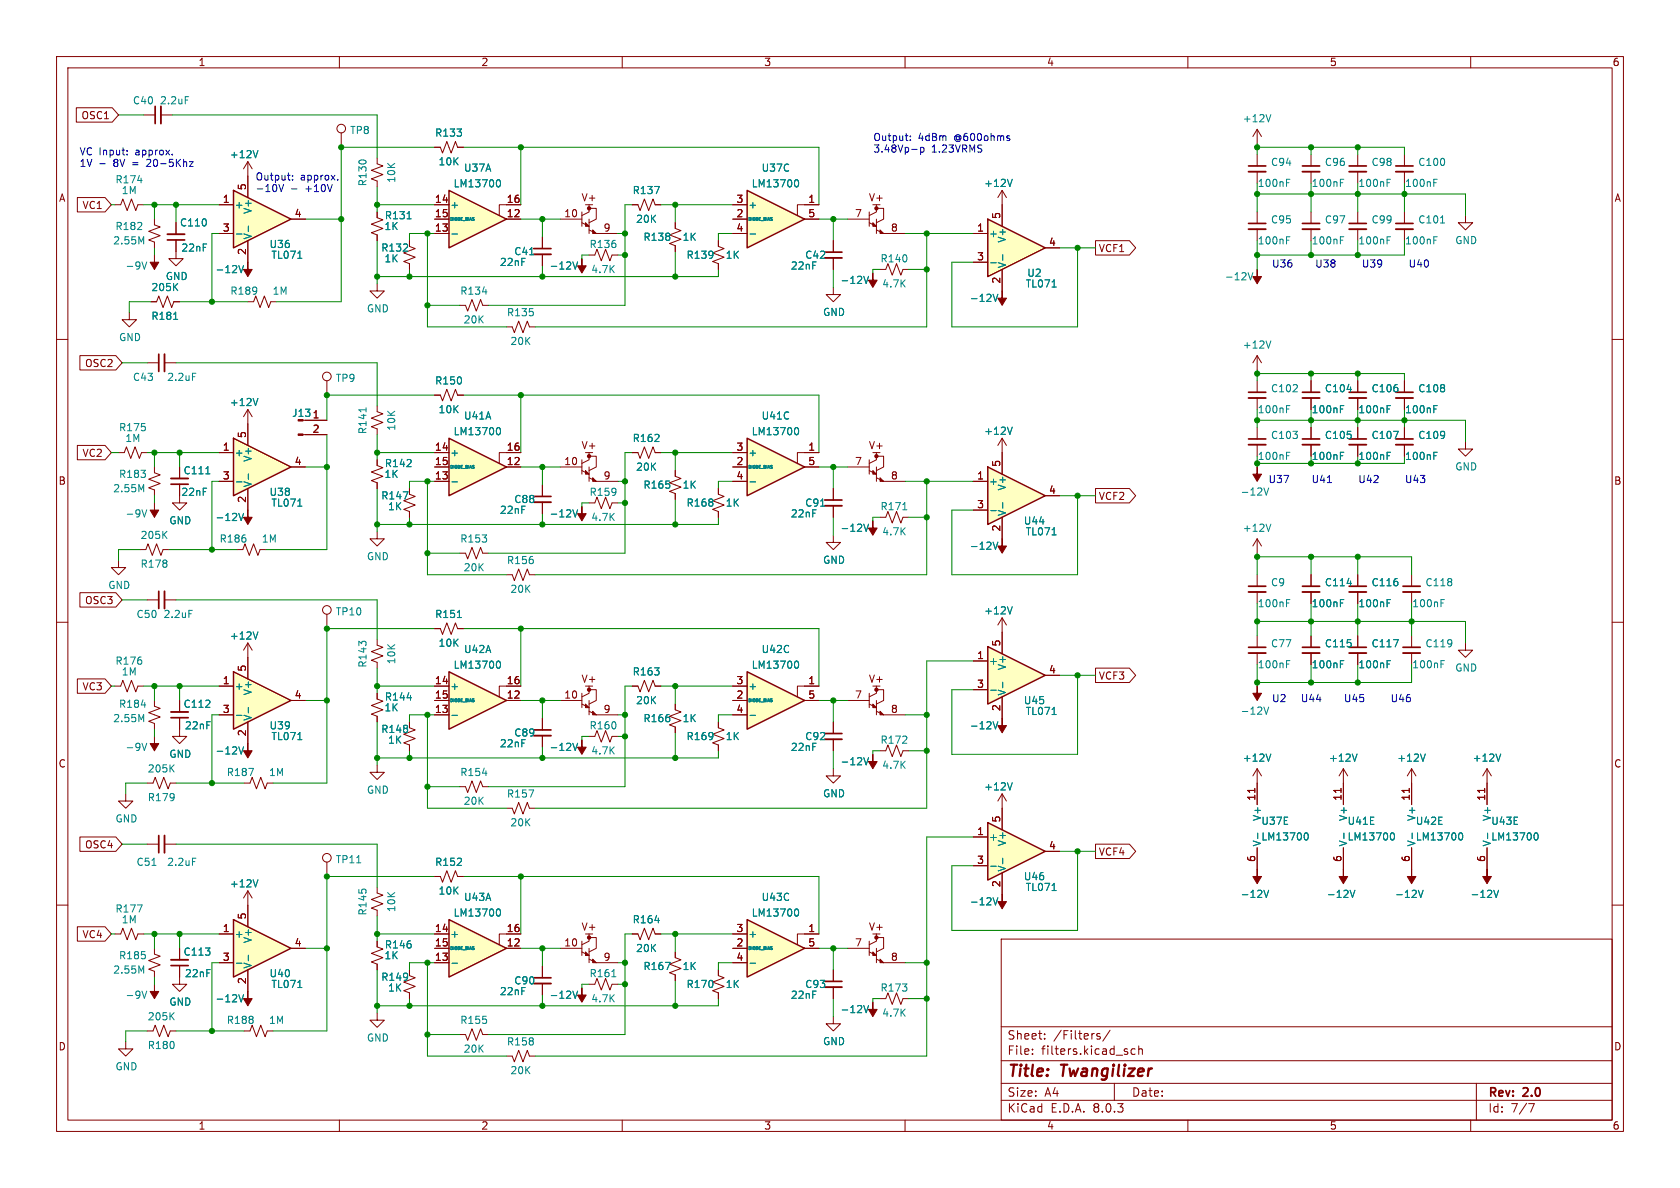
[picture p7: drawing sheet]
<svg xmlns="http://www.w3.org/2000/svg" width="297mm" height="210mm" viewBox="0 0 297 210" stroke-linecap="round" stroke-linejoin="round" font-family="sans-serif">
<defs><g id="words">
<g font-size="2.8" fill="#840000">
<text x="178" y="190.9">Title:</text>
<text x="187.7" y="190.9">Twangilizer</text>
</g>
<g font-size="2.1" fill="#840000">
<text x="178" y="184">Sheet:</text>
<text x="186.2" y="184">/Filters/</text>
<text x="178" y="186.7">File:</text>
<text x="184.1" y="186.7">filters.kicad_sch</text>
<text x="178" y="196.9">KiCad</text>
<text x="178" y="194.1">Size:</text>
<text x="184.7" y="194.1">A4</text>
<text x="185.7" y="196.9">E.D.A.</text>
<text x="193.3" y="196.9">8.0.3</text>
<text x="200" y="194.1">Date:</text>
<text x="263" y="194.3">Rev:</text>
<text x="263" y="196.9">Id:</text>
<text x="267.1" y="196.9">7/7</text>
<text x="269.4" y="194.3">2.0</text>
</g>
<g font-size="1.8" fill="#840000">
<text x="35" y="11.9">1</text>
<text x="85" y="11.9">2</text>
<text x="135" y="11.9">3</text>
<text x="185" y="11.9">4</text>
<text x="235" y="11.9">5</text>
<text x="285" y="11.9">6</text>
<text x="14.3" y="21.3">OSC1</text>
<text x="10.3" y="35.9">A</text>
<text x="39.3" y="35.9">1</text>
<text x="43.6" y="33.7" transform="rotate(-90 43.6 33.7)">5</text>
<text x="76.8" y="35.9">14</text>
<text x="89.5" y="35.9">16</text>
<text x="102.7" y="35.8">V+</text>
<text x="130.1" y="35.9">3</text>
<text x="142.8" y="35.9">1</text>
<text x="153.5" y="35.8">V+</text>
<text x="285.3" y="35.9">A</text>
<text x="14.5" y="37.1">VC1</text>
<text x="39.3" y="41">3</text>
<text x="52" y="38.5">4</text>
<text x="76.8" y="41">13</text>
<text x="76.8" y="38.5">15</text>
<text x="89.5" y="38.5">12</text>
<text x="99.7" y="38.5">10</text>
<text x="106.6" y="41">9</text>
<text x="130.1" y="38.5">2</text>
<text x="130.1" y="41">4</text>
<text x="142.8" y="38.5">5</text>
<text x="151.1" y="38.5">7</text>
<text x="157.4" y="41">8</text>
<text x="172.6" y="41">1</text>
<text x="176.9" y="38.8" transform="rotate(-90 176.9 38.8)">5</text>
<text x="43.6" y="45.2" transform="rotate(-90 43.6 45.2)">2</text>
<text x="172.6" y="46.1">3</text>
<text x="185.3" y="43.6">4</text>
<text x="194.2" y="44.8">VCF1</text>
<text x="176.9" y="50.2" transform="rotate(-90 176.9 50.2)">2</text>
<text x="14.9" y="65.1">OSC2</text>
<text x="43.6" y="77.5" transform="rotate(-90 43.6 77.5)">5</text>
<text x="55.2" y="74">1</text>
<text x="55.2" y="76.6">2</text>
<text x="14.5" y="81">VC2</text>
<text x="39.3" y="79.8">1</text>
<text x="52" y="82.3">4</text>
<text x="76.8" y="79.8">14</text>
<text x="76.8" y="82.3">15</text>
<text x="89.5" y="82.3">12</text>
<text x="89.5" y="79.8">16</text>
<text x="99.7" y="82.3">10</text>
<text x="102.7" y="79.6">V+</text>
<text x="130.1" y="82.3">2</text>
<text x="130.1" y="79.8">3</text>
<text x="142.8" y="79.8">1</text>
<text x="142.8" y="82.3">5</text>
<text x="151.1" y="82.3">7</text>
<text x="153.5" y="79.6">V+</text>
<text x="176.9" y="82.6" transform="rotate(-90 176.9 82.6)">5</text>
<text x="10.3" y="85.9">B</text>
<text x="39.3" y="84.8">3</text>
<text x="43.6" y="89" transform="rotate(-90 43.6 89)">2</text>
<text x="76.8" y="84.8">13</text>
<text x="106.6" y="84.8">9</text>
<text x="130.1" y="84.8">4</text>
<text x="157.4" y="84.8">8</text>
<text x="172.6" y="84.8">1</text>
<text x="172.6" y="89.9">3</text>
<text x="185.3" y="87.4">4</text>
<text x="194.2" y="88.6">VCF2</text>
<text x="285.3" y="85.9">B</text>
<text x="176.9" y="94.1" transform="rotate(-90 176.9 94.1)">2</text>
<text x="14.9" y="107">OSC3</text>
<text x="43.6" y="118.8" transform="rotate(-90 43.6 118.8)">5</text>
<text x="172.6" y="116.6">1</text>
<text x="176.9" y="114.4" transform="rotate(-90 176.9 114.4)">5</text>
<text x="185.3" y="119.1">4</text>
<text x="14.5" y="122.2">VC3</text>
<text x="39.3" y="121">1</text>
<text x="52" y="123.6">4</text>
<text x="76.8" y="121">14</text>
<text x="76.8" y="123.6">15</text>
<text x="89.5" y="123.6">12</text>
<text x="89.5" y="121">16</text>
<text x="99.7" y="123.6">10</text>
<text x="102.7" y="120.9">V+</text>
<text x="130.1" y="123.6">2</text>
<text x="130.1" y="121">3</text>
<text x="142.8" y="121">1</text>
<text x="142.8" y="123.6">5</text>
<text x="151.1" y="123.6">7</text>
<text x="153.5" y="120.9">V+</text>
<text x="172.6" y="121.7">3</text>
<text x="176.9" y="125.8" transform="rotate(-90 176.9 125.8)">2</text>
<text x="194.2" y="120.3">VCF3</text>
<text x="39.3" y="126.1">3</text>
<text x="43.6" y="130.2" transform="rotate(-90 43.6 130.2)">2</text>
<text x="76.8" y="126.1">13</text>
<text x="106.6" y="126.1">9</text>
<text x="130.1" y="126.1">4</text>
<text x="157.4" y="126.1">8</text>
<text x="10.3" y="135.9">C</text>
<text x="285.3" y="135.9">C</text>
<text x="222" y="141.6" transform="rotate(-90 222 141.6)">11</text>
<text x="237.2" y="141.6" transform="rotate(-90 237.2 141.6)">11</text>
<text x="249.3" y="141.6" transform="rotate(-90 249.3 141.6)">11</text>
<text x="262.6" y="141.6" transform="rotate(-90 262.6 141.6)">11</text>
<text x="172.6" y="147.7">1</text>
<text x="176.9" y="145.5" transform="rotate(-90 176.9 145.5)">5</text>
<text x="14.9" y="150.2">OSC4</text>
<text x="172.6" y="152.8">3</text>
<text x="185.3" y="150.2">4</text>
<text x="194.2" y="151.4">VCF4</text>
<text x="222" y="152.5" transform="rotate(-90 222 152.5)">6</text>
<text x="237.2" y="152.5" transform="rotate(-90 237.2 152.5)">6</text>
<text x="249.3" y="152.5" transform="rotate(-90 249.3 152.5)">6</text>
<text x="262.6" y="152.5" transform="rotate(-90 262.6 152.5)">6</text>
<text x="176.9" y="156.9" transform="rotate(-90 176.9 156.9)">2</text>
<text x="14.5" y="166.1">VC4</text>
<text x="39.3" y="164.8">1</text>
<text x="43.6" y="162.6" transform="rotate(-90 43.6 162.6)">5</text>
<text x="52" y="167.4">4</text>
<text x="76.8" y="164.8">14</text>
<text x="76.8" y="167.4">15</text>
<text x="89.5" y="167.4">12</text>
<text x="89.5" y="164.8">16</text>
<text x="99.7" y="167.4">10</text>
<text x="102.7" y="164.7">V+</text>
<text x="130.1" y="167.4">2</text>
<text x="130.1" y="164.8">3</text>
<text x="142.8" y="164.8">1</text>
<text x="142.8" y="167.4">5</text>
<text x="151.1" y="167.4">7</text>
<text x="153.5" y="164.7">V+</text>
<text x="39.3" y="169.9">3</text>
<text x="76.8" y="169.9">13</text>
<text x="106.6" y="169.9">9</text>
<text x="130.1" y="169.9">4</text>
<text x="157.4" y="169.9">8</text>
<text x="43.6" y="174.1" transform="rotate(-90 43.6 174.1)">2</text>
<text x="10.3" y="185.9">D</text>
<text x="285.3" y="185.9">D</text>
<text x="35" y="199.9">1</text>
<text x="85" y="199.9">2</text>
<text x="135" y="199.9">3</text>
<text x="185" y="199.9">4</text>
<text x="235" y="199.9">5</text>
<text x="285" y="199.9">6</text>
</g>
<g font-size="1.8" fill="#008484">
<text x="23.4" y="18.6">C40</text>
<text x="28.2" y="18.6">2.2uF</text>
<text x="61.8" y="23.9">TP8</text>
<text x="219.6" y="21.8">+12V</text>
<text x="40.5" y="28.2">+12V</text>
<text x="76.8" y="24.4">R133</text>
<text x="77.4" y="29.4">10K</text>
<text x="224.6" y="29.5">C94</text>
<text x="234.1" y="29.5">C96</text>
<text x="242.4" y="29.5">C98</text>
<text x="250.6" y="29.5">C100</text>
<text x="20.3" y="32.6">R174</text>
<text x="21.4" y="34.5">1M</text>
<text x="65" y="33" transform="rotate(-90 65 33)">R130</text>
<text x="70.1" y="32.4" transform="rotate(-90 70.1 32.4)">10K</text>
<text x="80.1" y="33.3">LM13700</text>
<text x="81.9" y="30.6">U37A</text>
<text x="111.7" y="34.5">R137</text>
<text x="132.8" y="33.3">LM13700</text>
<text x="134.5" y="30.6">U37C</text>
<text x="173.9" y="33.2">+12V</text>
<text x="222.3" y="33.2">100nF</text>
<text x="231.8" y="33.2">100nF</text>
<text x="240" y="33.2">100nF</text>
<text x="248.3" y="33.2">100nF</text>
<text x="20.3" y="40.9">R182</text>
<text x="31.7" y="40.2">C110</text>
<text x="41.4" y="37.1">+</text>
<text x="44.7" y="37.9" transform="rotate(-90 44.7 37.9)">V+</text>
<text x="67.9" y="40.9">1K</text>
<text x="67.9" y="39">R131</text>
<text x="79.5" y="37.1">+</text>
<text x="112.4" y="39.6">20K</text>
<text x="132.2" y="37.1">+</text>
<text x="224.6" y="39.7">C95</text>
<text x="234.1" y="39.7">C97</text>
<text x="242.4" y="39.7">C99</text>
<text x="250.6" y="39.7">C101</text>
<text x="19.9" y="43.4">2.55M</text>
<text x="22.1" y="47.9">-9V</text>
<text x="32" y="44.7">22nF</text>
<text x="44.7" y="42.4" transform="rotate(-90 44.7 42.4)">V-</text>
<text x="47.6" y="44">U36</text>
<text x="47.9" y="45.9">TL071</text>
<text x="67.3" y="44.7">R132</text>
<text x="67.9" y="46.6">1K</text>
<text x="88.3" y="47.2">22nF</text>
<text x="90.8" y="45.3">C41</text>
<text x="97.1" y="47.9">-12V</text>
<text x="104.1" y="44">R136</text>
<text x="113.7" y="42.8">R138</text>
<text x="120.6" y="42.8">1K</text>
<text x="121.3" y="45.9">R139</text>
<text x="128.2" y="45.9">1K</text>
<text x="139.7" y="47.9">22nF</text>
<text x="142.2" y="45.9">C42</text>
<text x="155.6" y="46.6">R140</text>
<text x="174.8" y="42.1">+</text>
<text x="178" y="47.5" transform="rotate(-90 178 47.5)">V-</text>
<text x="178" y="43" transform="rotate(-90 178 43)">V+</text>
<text x="222.3" y="43.4">100nF</text>
<text x="231.8" y="43.4">100nF</text>
<text x="240" y="43.4">100nF</text>
<text x="248.3" y="43.4">100nF</text>
<text x="257.2" y="43.4">GND</text>
<text x="26.7" y="51.7">205K</text>
<text x="29.2" y="49.7">GND</text>
<text x="38" y="48.5">-12V</text>
<text x="40.6" y="52.3">R189</text>
<text x="48.1" y="52.3">1M</text>
<text x="81.3" y="52.3">R134</text>
<text x="104.4" y="48.5">4.7K</text>
<text x="148.5" y="50.4">-12V</text>
<text x="155.9" y="51">4.7K</text>
<text x="171.3" y="53.6">-12V</text>
<text x="181.2" y="51">TL071</text>
<text x="181.5" y="49.1">U2</text>
<text x="216.4" y="49.8">-12V</text>
<text x="26.7" y="56.7">R181</text>
<text x="64.8" y="55.4">GND</text>
<text x="81.9" y="57.4">20K</text>
<text x="89.5" y="56.1">R135</text>
<text x="145.4" y="56.1">GND</text>
<text x="21" y="60.5">GND</text>
<text x="90.1" y="61.2">20K</text>
<text x="219.6" y="61.8">+12V</text>
<text x="23.4" y="67.5">C43</text>
<text x="29.5" y="67.5">2.2uF</text>
<text x="40.5" y="72">+12V</text>
<text x="59.3" y="67.7">TP9</text>
<text x="76.8" y="68.2">R150</text>
<text x="224.6" y="69.5">C102</text>
<text x="234.1" y="69.5">C104</text>
<text x="242.4" y="69.5">C106</text>
<text x="250.6" y="69.5">C108</text>
<text x="20.9" y="76.4">R175</text>
<text x="51.5" y="73.9">J13</text>
<text x="65" y="76.8" transform="rotate(-90 65 76.8)">R141</text>
<text x="70.1" y="76.2" transform="rotate(-90 70.1 76.2)">10K</text>
<text x="77.4" y="73.3">10K</text>
<text x="80.1" y="77.1">LM13700</text>
<text x="81.9" y="74.4">U41A</text>
<text x="132.8" y="77.1">LM13700</text>
<text x="134.5" y="74.4">U41C</text>
<text x="173.9" y="77.1">+12V</text>
<text x="222.3" y="73.3">100nF</text>
<text x="224.6" y="77.8">C103</text>
<text x="231.8" y="73.3">100nF</text>
<text x="234.1" y="77.8">C105</text>
<text x="240" y="73.3">100nF</text>
<text x="242.4" y="77.8">C107</text>
<text x="248.3" y="73.3">100nF</text>
<text x="250.6" y="77.8">C109</text>
<text x="22.1" y="78.3">1M</text>
<text x="41.4" y="80.9">+</text>
<text x="44.7" y="81.7" transform="rotate(-90 44.7 81.7)">V+</text>
<text x="67.9" y="82.8">R142</text>
<text x="79.5" y="80.9">+</text>
<text x="111.7" y="78.3">R162</text>
<text x="112.4" y="83.4">20K</text>
<text x="132.2" y="80.9">+</text>
<text x="231.8" y="81.5">100nF</text>
<text x="240" y="81.5">100nF</text>
<text x="248.3" y="81.5">100nF</text>
<text x="257.2" y="83.4">GND</text>
<text x="19.9" y="87.2">2.55M</text>
<text x="20.9" y="84.7">R183</text>
<text x="32" y="87.9">22nF</text>
<text x="32.4" y="84">C111</text>
<text x="44.7" y="86.2" transform="rotate(-90 44.7 86.2)">V-</text>
<text x="47.6" y="87.9">U38</text>
<text x="47.9" y="89.8">TL071</text>
<text x="67.3" y="88.5">R147</text>
<text x="67.9" y="84.7">1K</text>
<text x="90.8" y="89.1">C88</text>
<text x="104.1" y="87.9">R159</text>
<text x="113.7" y="86.6">R165</text>
<text x="120.6" y="86.6">1K</text>
<text x="121.3" y="89.8">R168</text>
<text x="128.2" y="89.8">1K</text>
<text x="142.2" y="89.8">C91</text>
<text x="174.8" y="86">+</text>
<text x="178" y="86.8" transform="rotate(-90 178 86.8)">V+</text>
<text x="219.2" y="87.8">-12V</text>
<text x="22.1" y="91.7">-9V</text>
<text x="24.8" y="95.5">205K</text>
<text x="29.8" y="92.9">GND</text>
<text x="38" y="92.3">-12V</text>
<text x="68.5" y="90.4">1K</text>
<text x="88.3" y="91">22nF</text>
<text x="97.1" y="91.7">-12V</text>
<text x="104.4" y="92.3">4.7K</text>
<text x="139.7" y="91.7">22nF</text>
<text x="148.5" y="94.2">-12V</text>
<text x="155.6" y="90.4">R171</text>
<text x="155.9" y="94.8">4.7K</text>
<text x="178" y="91.3" transform="rotate(-90 178 91.3)">V-</text>
<text x="180.9" y="92.9">U44</text>
<text x="181.2" y="94.8">TL071</text>
<text x="219.6" y="94.2">+12V</text>
<text x="24.8" y="100.6">R178</text>
<text x="38.7" y="96.1">R186</text>
<text x="46.2" y="96.1">1M</text>
<text x="64.8" y="99.2">GND</text>
<text x="81.3" y="96.1">R153</text>
<text x="81.9" y="101.2">20K</text>
<text x="89.5" y="99.9">R156</text>
<text x="145.4" y="99.9">GND</text>
<text x="171.3" y="97.4">-12V</text>
<text x="19" y="104.3">GND</text>
<text x="90.1" y="105">20K</text>
<text x="222.3" y="107.5">100nF</text>
<text x="224.6" y="103.8">C9</text>
<text x="231.8" y="107.5">100nF</text>
<text x="234.1" y="103.8">C114</text>
<text x="240" y="107.5">100nF</text>
<text x="242.4" y="103.8">C116</text>
<text x="249.6" y="107.5">100nF</text>
<text x="251.9" y="103.8">C118</text>
<text x="24" y="109.4">C50</text>
<text x="28.8" y="109.4">2.2uF</text>
<text x="40.5" y="113.3">+12V</text>
<text x="59.3" y="109">TP10</text>
<text x="76.8" y="109.4">R151</text>
<text x="173.9" y="108.8">+12V</text>
<text x="20.3" y="117.7">R176</text>
<text x="21.4" y="119.6">1M</text>
<text x="65" y="118.1" transform="rotate(-90 65 118.1)">R143</text>
<text x="70.1" y="117.5" transform="rotate(-90 70.1 117.5)">10K</text>
<text x="77.4" y="114.5">10K</text>
<text x="80.1" y="118.4">LM13700</text>
<text x="81.9" y="115.6">U42A</text>
<text x="111.7" y="119.6">R163</text>
<text x="132.8" y="118.4">LM13700</text>
<text x="134.5" y="115.6">U42C</text>
<text x="174.8" y="117.7">+</text>
<text x="178" y="118.6" transform="rotate(-90 178 118.6)">V+</text>
<text x="222.3" y="118.3">100nF</text>
<text x="224.6" y="114.6">C77</text>
<text x="231.8" y="118.3">100nF</text>
<text x="234.1" y="114.6">C115</text>
<text x="240" y="118.3">100nF</text>
<text x="242.4" y="114.6">C117</text>
<text x="249.6" y="118.3">100nF</text>
<text x="251.9" y="114.6">C119</text>
<text x="257.2" y="118.9">GND</text>
<text x="20.9" y="125.3">R184</text>
<text x="32.4" y="125.3">C112</text>
<text x="41.4" y="122.1">+</text>
<text x="44.7" y="123" transform="rotate(-90 44.7 123)">V+</text>
<text x="67.9" y="126">1K</text>
<text x="67.9" y="124.1">R144</text>
<text x="79.5" y="122.1">+</text>
<text x="112.4" y="124.7">20K</text>
<text x="132.2" y="122.1">+</text>
<text x="178" y="123.1" transform="rotate(-90 178 123.1)">V-</text>
<text x="180.9" y="124.7">U45</text>
<text x="19.9" y="127.9">2.55M</text>
<text x="32.6" y="129.1">22nF</text>
<text x="44.7" y="127.5" transform="rotate(-90 44.7 127.5)">V-</text>
<text x="47.6" y="129.1">U39</text>
<text x="47.9" y="131">TL071</text>
<text x="67.3" y="129.8">R148</text>
<text x="68.5" y="131.7">1K</text>
<text x="90.8" y="130.4">C89</text>
<text x="104.1" y="129.1">R160</text>
<text x="113.7" y="127.9">R166</text>
<text x="120.6" y="127.9">1K</text>
<text x="121.3" y="131">R169</text>
<text x="128.2" y="131">1K</text>
<text x="142.2" y="131">C92</text>
<text x="155.6" y="131.7">R172</text>
<text x="171.3" y="129.1">-12V</text>
<text x="181.2" y="126.6">TL071</text>
<text x="219.2" y="126.5">-12V</text>
<text x="22.1" y="132.9">-9V</text>
<text x="26" y="136.8">205K</text>
<text x="29.8" y="134.2">GND</text>
<text x="38" y="133.6">-12V</text>
<text x="40" y="137.4">R187</text>
<text x="47.5" y="137.4">1M</text>
<text x="81.3" y="137.4">R154</text>
<text x="88.3" y="132.3">22nF</text>
<text x="97.1" y="132.9">-12V</text>
<text x="104.4" y="133.6">4.7K</text>
<text x="139.7" y="132.9">22nF</text>
<text x="148.5" y="135.5">-12V</text>
<text x="155.9" y="136.1">4.7K</text>
<text x="219.6" y="134.8">+12V</text>
<text x="234.8" y="134.8">+12V</text>
<text x="246.9" y="134.8">+12V</text>
<text x="260.2" y="134.8">+12V</text>
<text x="26" y="141.8">R179</text>
<text x="64.8" y="140.5">GND</text>
<text x="81.9" y="142.5">20K</text>
<text x="89.5" y="141.2">R157</text>
<text x="145.4" y="141.1">GND</text>
<text x="173.9" y="139.9">+12V</text>
<text x="20.3" y="145.6">GND</text>
<text x="90.1" y="146.3">20K</text>
<text x="174.8" y="148.8">+</text>
<text x="178" y="149.7" transform="rotate(-90 178 149.7)">V+</text>
<text x="222.9" y="146">U37E</text>
<text x="222.9" y="148.8">LM13700</text>
<text x="223.1" y="149.7" transform="rotate(-90 223.1 149.7)">V-</text>
<text x="223.1" y="145.2" transform="rotate(-90 223.1 145.2)">V+</text>
<text x="238.1" y="146">U41E</text>
<text x="238.1" y="148.8">LM13700</text>
<text x="238.4" y="149.7" transform="rotate(-90 238.4 149.7)">V-</text>
<text x="238.4" y="145.2" transform="rotate(-90 238.4 145.2)">V+</text>
<text x="250.2" y="146">U42E</text>
<text x="250.2" y="148.8">LM13700</text>
<text x="250.4" y="149.7" transform="rotate(-90 250.4 149.7)">V-</text>
<text x="250.4" y="145.2" transform="rotate(-90 250.4 145.2)">V+</text>
<text x="263.5" y="146">U43E</text>
<text x="263.5" y="148.8">LM13700</text>
<text x="263.8" y="149.7" transform="rotate(-90 263.8 149.7)">V-</text>
<text x="263.8" y="145.2" transform="rotate(-90 263.8 145.2)">V+</text>
<text x="24" y="153.3">C51</text>
<text x="29.5" y="153.3">2.2uF</text>
<text x="59.3" y="152.8">TP11</text>
<text x="76.8" y="153.3">R152</text>
<text x="178" y="154.2" transform="rotate(-90 178 154.2)">V-</text>
<text x="180.9" y="155.8">U46</text>
<text x="20.3" y="161.5">R177</text>
<text x="40.5" y="157.1">+12V</text>
<text x="65" y="161.9" transform="rotate(-90 65 161.9)">R145</text>
<text x="70.1" y="161.3" transform="rotate(-90 70.1 161.3)">10K</text>
<text x="77.4" y="158.3">10K</text>
<text x="81.9" y="159.5">U43A</text>
<text x="134.5" y="159.5">U43C</text>
<text x="171.3" y="160.2">-12V</text>
<text x="181.2" y="157.7">TL071</text>
<text x="219.2" y="158.9">-12V</text>
<text x="234.5" y="158.9">-12V</text>
<text x="246.5" y="158.9">-12V</text>
<text x="259.9" y="158.9">-12V</text>
<text x="21.4" y="163.4">1M</text>
<text x="41.4" y="166">+</text>
<text x="44.7" y="166.8" transform="rotate(-90 44.7 166.8)">V+</text>
<text x="67.9" y="167.9">R146</text>
<text x="79.5" y="166">+</text>
<text x="80.1" y="162.2">LM13700</text>
<text x="111.7" y="163.4">R164</text>
<text x="132.2" y="166">+</text>
<text x="132.8" y="162.2">LM13700</text>
<text x="19.9" y="172.3">2.55M</text>
<text x="20.9" y="169.8">R185</text>
<text x="32.4" y="169.1">C113</text>
<text x="32.6" y="172.9">22nF</text>
<text x="44.7" y="171.3" transform="rotate(-90 44.7 171.3)">V-</text>
<text x="47.6" y="172.9">U40</text>
<text x="67.3" y="173.6">R149</text>
<text x="67.9" y="169.8">1K</text>
<text x="104.1" y="172.9">R161</text>
<text x="112.4" y="168.5">20K</text>
<text x="113.7" y="171.7">R167</text>
<text x="120.6" y="171.7">1K</text>
<text x="22.1" y="176.8">-9V</text>
<text x="29.8" y="178">GND</text>
<text x="38" y="177.4">-12V</text>
<text x="47.9" y="174.9">TL071</text>
<text x="68.5" y="175.5">1K</text>
<text x="88.3" y="176.1">22nF</text>
<text x="90.8" y="174.2">C90</text>
<text x="97.1" y="176.8">-12V</text>
<text x="104.4" y="177.4">4.7K</text>
<text x="121.3" y="174.9">R170</text>
<text x="128.2" y="174.9">1K</text>
<text x="139.7" y="176.8">22nF</text>
<text x="142.2" y="174.9">C93</text>
<text x="148.5" y="179.3">-12V</text>
<text x="155.6" y="175.5">R173</text>
<text x="155.9" y="179.9">4.7K</text>
<text x="26" y="185.6">R180</text>
<text x="26" y="180.6">205K</text>
<text x="40" y="181.2">R188</text>
<text x="47.5" y="181.2">1M</text>
<text x="64.8" y="184.3">GND</text>
<text x="81.3" y="181.2">R155</text>
<text x="89.5" y="185">R158</text>
<text x="145.4" y="185">GND</text>
<text x="20.3" y="189.4">GND</text>
<text x="81.9" y="186.3">20K</text>
<text x="90.1" y="190.1">20K</text>
</g>
<g font-size="1.8" fill="#0000c2">
<text x="14" y="27.6">VC Input:</text>
<text x="14" y="29.6">1V</text>
<text x="20.2" y="29.6">8V</text>
<text x="23.7" y="29.6">=</text>
<text x="24.1" y="27.6">approx.</text>
<text x="26.4" y="29.6">20-5Khz</text>
<text x="154.3" y="25">Output:</text>
<text x="154.3" y="27.1">3.48Vp-p</text>
<text x="162.3" y="25">4dBm</text>
<text x="164.7" y="27.1">1.23VRMS</text>
<text x="168.8" y="25">@600ohms</text>
<text x="45.1" y="32">Output:</text>
<text x="45.1" y="34">-10V</text>
<text x="53.1" y="32">approx.</text>
<text x="54.1" y="34">+10V</text>
<text x="224.8" y="47.4">U36</text>
<text x="232.4" y="47.4">U38</text>
<text x="240.7" y="47.4">U39</text>
<text x="248.9" y="47.4">U40</text>
<text x="224.2" y="85.5">U37</text>
<text x="231.8" y="85.5">U41</text>
<text x="240" y="85.5">U42</text>
<text x="248.3" y="85.5">U43</text>
<text x="224.8" y="124.2">U2</text>
<text x="229.9" y="124.2">U44</text>
<text x="237.5" y="124.2">U45</text>
<text x="245.7" y="124.2">U46</text>
</g>
<text font-size="1.8" fill="#008400" x="222.3" y="81.5">100nF</text>
<g font-size=".7" fill="#008484">
<text x="79.5" y="39.2">DIODE_BIAS</text>
<text x="132.2" y="39.2">DIODE_BIAS</text>
<text x="79.5" y="83">DIODE_BIAS</text>
<text x="132.2" y="83">DIODE_BIAS</text>
<text x="79.5" y="124.3">DIODE_BIAS</text>
<text x="132.2" y="124.3">DIODE_BIAS</text>
<text x="79.5" y="168.1">DIODE_BIAS</text>
<text x="132.2" y="168.1">DIODE_BIAS</text>
</g>
</g></defs>
<g fill="none" stroke="#840000" stroke-width=".18">
<path d="M10 10h277v190h-277zM12 12h273v186h-273zM60 10v2M110 10v2M160 10v2M210 10v2M260 10v2M43.8 28.6l-.7 1.2M43.8 28.6v2.5M43.8 28.6l.8 1.2M10 60h2M66.7 50.2v1.2h1.2l-1.2 1.3-1.3-1.3h1.3"/>
<path d="M285 60h2M66.7 71.8v1l1 .4-2 .7 2 .8-2 .7 1 .4v1M10 110h2M285 110h2M10 160h2M285 160h2M31.7 172.7v1.3h1.3l-1.3 1.3-1.2-1.3h1.2M177 166h108v32h-108zM22.2 184.2v1.2h1.3l-1.3 1.3-1.2-1.3h1.2M60 198v2M110 198v2M160 198v2"/>
<path d="M177 194.5h108M177 191.5h108M177 187.5h108M177 181.5h108M182.5 186.3v.1M182.5 185.5v.1M184.7 183.6v.1M184.7 182.8v.1M194.5 182.8l-.4-.1-.2 .2 .1 .2 .5 .2v.3h-.6M196.2 182.1l-1.2 2M197 191.5v3M200.7 185.5l-.5-.1-.2 .3v.4l.1 .2h.6"/>
<path d="M201.3 185.5l.2-.1 .4 .1 .1 .9M201.3 184.9v1.5M210 198v2M260 198v2M261 191.5v6.5M270.2 195.1h1l-.6 1.5"/>
</g>
<path d="M45.6 26.6l-.4 1.3M64.7 72.1v.7" fill="none" stroke="#008484" stroke-width=".18"/>
<path d="M174.6 38.7l10.2 5.1-10.2 5.1z" fill="#ffffc2"/>
<path d="M174.6 38.7l10.2 5.1-10.2 5.1z" fill="none" stroke="#840000" stroke-width=".25"/>
<g fill="none" stroke="#840000" stroke-width=".18">
<path d="M177.2 36.2v3.8M81.3 54h1l.4 1 .7-2 .8 2 .8-2 .3 1h1.1M172.1 41.3h2.5M172.1 46.4h2.5M177.2 47.6v3.8M184.8 43.8h2.5M76.8 69.9h1.1l.3 1 .8-2.1 .8 2.1 .7-2.1 .4 1.1h1M24.8 97.2h1l.4-1.1 .7 2.1 .8-2.1 .7 2.1 .4-1h1M31.7 87.6v1.3h1.3l-1.3 1.3-1.2-1.3h1.2M41.9 97.2h1l.4-1.1 .8 2.1 .7-2.1 .8 2.1 .4-1h1M66.7 81.3v1l1 .4-2 .7 2 .8-2 .8 1 .3v1.1M66.7 94v1.3h1.2l-1.2 1.2-1.3-1.2h1.3"/>
<path d="M72.4 86.4v1l1 .4-2 .7 2 .8-2 .7 1 .4v1M43.8 157.5l-.7 1.3M43.8 157.5v2.5M43.8 157.5l.8 1.3M27.3 167.6v1.1l1 .3-2 .8 2 .8-2 .7 1 .4v1M95.9 170.8v2M95.9 173.9v2M104.1 174h1.1l.3-1 .8 2 .8-2 .7 2 .4-1h1M127 171.5v1l1 .3-2 .8 2 .8-2 .7 1 .4v1M147.3 171.5v2M147.3 174.5v2M26 182.2h1.1l.3-1 .8 2.1 .8-2.1 .7 2.1 .4-1.1h1"/>
<path d="M89.5 186.7h1.1l.3 1 .8-2 .8 2 .7-2 .4 1h1"/>
</g>
<g fill="none" stroke="#008484" stroke-width=".18">
<path d="M85.3 51.6h.8M175.2 46.5h.9M175.6 52l.4 1.3 .4-1.3M177.3 45v1M186 50.7h.7M29 94.5l.5 .7M29.5 93.9l-.7 .8M42.2 90.7l.4 1.3 .5-1.3M71.3 86.9h.8l-.5 1.3M45.6 155.5l-.4 1.3M25 171.7l.4-.9v1.2M30.2 179.6l.6 .7"/>
<path d="M30.8 179l-.7 .7M101.3 175.2l.4 1.3 .4-1.3M108.2 172.7h.7"/>
</g>
<g fill="#840000" stroke="#840000" stroke-width=".18">
<path d="M177.2 51.4v1.3h.7l-.7 1.3-.8-1.3h.8z"/>
<path d="M102.9 174.6v1.3h.7l-.7 1.3-.8-1.3h.8z"/>
<path d="M43.8 90.2v1.2h.8l-.8 1.3-.7-1.3h.7z"/>
</g>
<path d="M94.4 173.9h3M145.8 174.5h3" fill="none" stroke="#840000" stroke-width=".33"/>
<path d="M94.4 172.8h3M145.8 173.5h3" fill="none" stroke="#840000" stroke-width=".3"/>
<path d="M79.4 77.5l10.1 5.1-10.1 5z" fill="#ffffc2"/>
<path d="M76.8 82.6h2.6M76.8 85.1h2.6M76.8 80h2.6M89.5 82.6h2.6M92.1 80h-3.8v1.9M119.4 168.3v1l1 .4-2 .7 2 .8-2 .8 1 .3v1.1" fill="none" stroke="#840000" stroke-width=".18"/>
<path d="M79.4 77.5l10.1 5.1-10.1 5z" fill="none" stroke="#840000" stroke-width=".25"/>
<path d="M87.9 75.6h.2a.68 .68 0 0 1 .4 .6 .68 .68 0 0 1-.4 .7l-.2-.1M79.9 85.2h1M117.6 170.1h.9l-.6 1.3" fill="none" stroke="#008484" stroke-width=".18"/>
<path d="M174.6 82.6l10.2 5-10.2 5.1z" fill="#ffffc2"/>
<path d="M174.6 82.6l10.2 5-10.2 5.1z" fill="none" stroke="#840000" stroke-width=".25"/>
<g fill="none" stroke="#840000" stroke-width=".18">
<path d="M43.8 72.4l-.7 1.3M43.8 72.4v2.5M43.8 72.4l.8 1.3M53.6 76.8h4.2M54 74.3h3.8M57.8 67.3v2.6M172.1 85.1h2.5M172.1 90.2h2.5M177.2 80v3.8M177.2 91.4v3.9M184.8 87.6h2.5"/>
<circle cx="57.8" cy="66.5" r=".76"/>
</g>
<path d="M45.6 70.4l-.4 1.3M175.2 90.3h.9M175.6 95.8l.4 1.3 .4-1.3M177.3 88.9v.9M186 94.6h.7" fill="none" stroke="#008484" stroke-width=".18"/>
<g fill="#840000" stroke="#840000" stroke-width=".18">
<path d="M177.2 95.3v1.2h.7l-.7 1.3-.8-1.3h.8z"/>
<path d="M52.7 76.7h.9v.3h-.9z"/>
</g>
<path d="M41.3 77.5l10.1 5.1-10.1 5z" fill="#ffffc2"/>
<path d="M41.3 77.5l10.1 5.1-10.1 5z" fill="none" stroke="#840000" stroke-width=".25"/>
<g fill="none" stroke="#840000" stroke-width=".18">
<path d="M177.2 33.7v2.5M177.2 33.7l-.8 1.2M177.2 33.7l.7 1.2M222.2 27.3v2M222.2 30.4v2M231.8 37.5v2M240 27.3v2M240 30.4v2M240 37.5v2M248.3 37.5v2M89.5 57.8h1.1l.3 1 .8-2 .8 2 .7-2 .4 1h1M95.9 41.9v2"/>
<path d="M95.9 45v2M104.1 45.1h1.1l.3-1 .8 2 .8-2 .7 2 .4-1h1M231.8 40.5v2M240 40.5v2M248.3 40.5v2M43.8 74.9v3.8M177.2 77.5l-.8 1.2M177.2 77.5v2.5M177.2 77.5l.7 1.2M222.2 62.9l-.7 1.2M222.2 62.9v2.5M222.2 67.3v2"/>
<path d="M222.2 70.4v2M222.2 75.6v2M222.2 78.6v2M222.2 62.9l.8 1.2M38.7 80h2.6M38.7 85.1h2.6M43.8 86.4v3.8M51.4 82.6h2.6M81.3 97.8h1l.4 1 .7-2 .8 2 .8-2 .3 1h1.1M95.9 85.7v2.1M95.9 88.8v2M99.1 82.6h3.8"/>
<path d="M102.9 83.2l1.2 .6M102.9 81.3v2.5M104.1 88.9h1.1l.3-1 .8 2 .8-2 .7 2 .4-1h1M104.1 80v1.3l-1.2 .6M104.1 80.6h1.3v2l-1.3 .6M104.1 84.5l1.3 .6h3.8M104.1 82.6v2.5M147.3 94.6v1.3h1.3l-1.3 1.3-1.3-1.3h1.3M147.3 86.4v2M147.3 89.4v2M149.9 82.6h3.8M153.7 81.3v2.5"/>
<path d="M153.7 83.2l1.2 .6M154.9 80v1.3l-1.2 .6M154.9 80.6h1.3v2l-1.3 .6M154.9 84.5l1.3 .6h3.8M154.9 82.6v2.5M155.6 91.4h1l.4-1 .7 2.1 .8-2.1 .8 2.1 .3-1.1h1.1M222.2 95.3v2.5M222.2 95.3l-.7 1.2M222.2 95.3l.8 1.2M222.2 101.6v2M222.2 104.6v2.1M231.8 101.6v2"/>
<path d="M231.8 104.6v2.1M240 101.6v2M240 104.6v2.1M20.3 121.3h1l.4-1 .8 2 .7-2 .8 2 .4-1h1M26 138.4h1.1l.3-1 .8 2 .8-2 .7 2 .4-1h1M27.3 123.8v1l1 .4-2 .8 2 .7-2 .8 1 .4v1M27.3 130.2v2.5M31.7 126.9v3.3h1.3l-1.3 1.2-1.2-1.2h1.2M31.7 123.8v2.1M81.3 139.1h1l.4 1 .7-2.1 .8 2.1 .8-2.1 .3 1.1h1.1M95.9 127v2M95.9 130v2.1"/>
<path d="M149.9 123.8h3.8M153.7 124.5l1.2 .6M153.7 122.6v2.5M154.9 121.3v1.3l-1.2 .6M154.9 121.9h1.3v1.9l-1.3 .7M154.9 125.7l1.3 .7h3.8M154.9 123.8v2.6M22.2 140.3v1.3h1.3l-1.3 1.3-1.2-1.3h1.2M26 149.2h2.1M29.1 149.2h2M20.3 165.1h1l.4-1 .8 2 .7-2 .8 2 .4-1h1M147.3 179.7v1.3h1.3l-1.3 1.2-1.3-1.2h1.3"/>
<path d="M155.6 176.5h1l.4-1 .7 2 .8-2 .8 2 .3-1h1.1"/>
</g>
<g fill="none" stroke="#008484" stroke-width=".18">
<path d="M178.9 31.7l-.4 1.3M227.4 32.3h.5M227.4 31.7h.6M245.2 32.3h.4M245.2 31.7h.6M254.7 39.4h.7M93.6 45h.8M101.3 46.3l.4 1.3 .4-1.3M237 42.5h.4M237 41.9h.6M245.2 42.5h.4M245.2 41.9h.6"/>
<path d="M253.5 42.5h.4M253.5 41.9h.6M178.9 75.5l-.4 1.3M224.7 60.3l-.5 1.2M227.4 80h.6M227.4 72.3h.5M227.4 71.7h.6M41.8 85.2h1M43.9 83.8v.9M52.6 89.5h.8M101.3 90.1l.4 1.3 .4-1.3M145.1 89.5h.7"/>
<path d="M152.7 92.7l.4 1.2 .4-1.2M159.6 90.1h.7M223.4 86.3l.5 1.2 .4-1.2M224.7 92.7l-.5 1.2M227.4 80.6h.5M227.4 106.6h.5M227.4 106h.6M237 106.6h.4M237 106h.6M238.2 103.1h.7M245.2 106.6h.4M245.2 106h.6"/>
<path d="M25 124.6h.8M25 127.2l.4-.9v1.3M25.1 131.4l.4 1.3 .4-1.3M30.2 135.7l.6 .8M30.8 135.2l-.7 .7M85.3 136.7h.8M24.3 160h.8l-.5 1.2M26.9 153h.7M34 151.7h.6M152.7 177.7l.4 1.3 .4-1.3"/>
</g>
<g fill="#840000" stroke="#840000" stroke-width=".18">
<path d="M154.3 177.2v1.2h.8l-.8 1.3-.8-1.3h.8z"/>
<path d="M26.5 131.4h1.6l-.8 1.3z"/>
<path d="M222.2 82.6v1.2h.8l-.8 1.3-.7-1.3h.7z"/>
<path d="M103.5 83.2l.6 .6h-.6z"/>
<path d="M104.8 84.5l.6 .6h-.6z"/>
<path d="M102.9 89.5v1.3h.7l-.7 1.3-.8-1.3h.8z"/>
<path d="M102.9 45.7v1.3h.7l-.7 1.3-.8-1.3h.8z"/>
<path d="M154.3 92.1v1.2h.8l-.8 1.3-.8-1.3h.8z"/>
<path d="M154.3 124.5l.6 .6h-.6z"/>
<path d="M155.6 125.7l.6 .7h-.6z"/>
<path d="M154.3 83.2l.6 .6h-.6z"/>
<path d="M155.6 84.5l.6 .6h-.6z"/>
</g>
<g fill="none" stroke="#840000" stroke-width=".33">
<path d="M220.7 30.4h3.1M238.5 30.4h3.1M94.4 45h3M230.3 40.5h3M238.5 40.5h3.1M246.8 40.5h3M220.7 78.6h3.1M220.7 70.4h3.1M94.4 88.8h3M145.8 89.4h3M220.7 104.6h3.1M230.3 104.6h3"/>
<path d="M238.5 104.6h3.1M30.2 125.9h3.1M94.4 130h3M29.1 147.7v3"/>
</g>
<g fill="none" stroke="#840000" stroke-width=".3">
<path d="M220.7 29.3h3.1M230.3 39.5h3M238.5 39.5h3.1M238.5 29.3h3.1M246.8 39.5h3M94.4 43.9h3M220.7 77.6h3.1M220.7 69.3h3.1M94.4 87.8h3M145.8 88.4h3M220.7 103.6h3.1M230.3 103.6h3"/>
<path d="M238.5 103.6h3.1M30.2 126.9h3.1M94.4 129h3M28.1 147.7v3"/>
</g>
<g fill="#840000" stroke="#840000" stroke-width=".25">
<circle cx="104.1" cy="80.6" r=".25"/>
<circle cx="154.9" cy="121.9" r=".25"/>
<circle cx="154.9" cy="80.6" r=".25"/>
</g>
<path d="M132.1 118.7l10.1 5.1-10.1 5.1z" fill="#ffffc2"/>
<g fill="none" stroke="#840000" stroke-width=".18">
<path d="M111.8 80h1l.4 1 .7-2 .8 2 .7-2 .4 1h1M119.4 83.2v1l1 .4-2 .7 2 .8-2 .8 1 .3v1.1M76.8 111.1h1.1l.3 1 .8-2 .8 2 .7-2 .4 1h1M89.5 101.6h1.1l.3 1 .8-2 .8 2 .7-2 .4 1h1M99.1 123.8h3.8M102.9 124.5l1.2 .6M102.9 122.6v2.5M104.1 121.3v1.3l-1.2 .6M104.1 121.9h1.3v1.9l-1.3 .7M104.1 125.7l1.3 .7h3.8M104.1 123.8v2.6M111.8 121.3h1l.4 1 .7-2 .8 2 .7-2 .4 1h1"/>
<path d="M129.5 121.3h2.6M129.5 123.8h2.6M129.5 126.4h2.6M142.2 123.8h2.6M144.8 121.3h-3.8v1.9M27.3 174v2.5M31.7 167.6v2.1M31.7 170.7v2"/>
</g>
<path d="M132.1 118.7l10.1 5.1-10.1 5.1z" fill="none" stroke="#840000" stroke-width=".25"/>
<path d="M220.6 48.2l.5 1.3 .4-1.3M80.9 109.2h.7M140.6 116.9h.2a.68 .68 0 0 1 .4 .6 .68 .68 0 0 1-.4 .6h-.2M132.6 126.5h1M25.1 175.2l.4 1.3 .4-1.3" fill="none" stroke="#008484" stroke-width=".18"/>
<path d="M30.2 169.7h3.1" fill="none" stroke="#840000" stroke-width=".33"/>
<path d="M30.2 170.7h3.1" fill="none" stroke="#840000" stroke-width=".3"/>
<circle cx="104.1" cy="121.9" r=".25" fill="#840000" stroke="#840000" stroke-width=".25"/>
<g fill="#840000" stroke="#840000" stroke-width=".18">
<path d="M103.5 124.5l.6 .6h-.6z"/>
<path d="M104.8 125.7l.6 .7h-.6z"/>
<path d="M26.5 175.3h1.6l-.8 1.2z"/>
<path d="M222.2 47.6v1.3h.8l-.8 1.3-.7-1.3h.7z"/>
</g>
<path d="M79.4 118.7l10.1 5.1-10.1 5.1z" fill="#ffffc2"/>
<path d="M127 86.4v1l1 .4-2 .7 2 .8-2 .7 1 .4v1M76.8 123.8h2.6M76.8 126.4h2.6M76.8 121.3h2.6M89.5 123.8h2.6M92.1 121.3h-3.8v1.9M66.7 166.4v1l1 .4-2 .7 2 .8-2 .8 1 .3v1.1" fill="none" stroke="#840000" stroke-width=".18"/>
<path d="M79.4 118.7l10.1 5.1-10.1 5.1z" fill="none" stroke="#840000" stroke-width=".25"/>
<path d="M87.9 116.9h.2a.68 .68 0 0 1 .4 .6 .68 .68 0 0 1-.4 .6h-.2M79.9 126.5h1" fill="none" stroke="#008484" stroke-width=".18"/>
<path d="M132.1 77.5l10.1 5.1-10.1 5z" fill="#ffffc2"/>
<g fill="none" stroke="#840000" stroke-width=".18">
<path d="M222.2 22.9l-.7 1.2M222.2 22.9v2.5M222.2 22.9l.8 1.2M129.5 80h2.6M129.5 82.6h2.6M129.5 85.1h2.6M142.2 82.6h2.6M144.8 80h-3.8v1.9M57.8 152.4v2.5M66.7 156.8v1.1l1 .3-2 .8 2 .8-2 .7 1 .4v1M76.8 154.9h1.1l.3 1.1 .8-2.1 .8 2.1 .7-2.1 .4 1h1M89.5 142.9h1.1l.3 1 .8-2 .8 2 .7-2 .4 1h1"/>
<path d="M66.7 179.1v1.2h1.2l-1.2 1.3-1.3-1.3h1.3M72.4 171.5v1l1 .3-2 .8 2 .8-2 .7 1 .4v1M81.3 182.9h1l.4 1 .7-2 .8 2 .8-2 .3 1h1.1"/>
<circle cx="57.8" cy="151.6" r=".76"/>
</g>
<path d="M132.1 77.5l10.1 5.1-10.1 5z" fill="none" stroke="#840000" stroke-width=".25"/>
<path d="M224.7 20.3l-.5 1.2M140.6 75.6h.2a.68 .68 0 0 1 .4 .6 .68 .68 0 0 1-.4 .7l-.2-.1M132.6 85.2h1M93.5 139.6h.8l-.5 1.3M63.1 152.5h.7" fill="none" stroke="#008484" stroke-width=".18"/>
<path d="M79.4 162.6l10.1 5-10.1 5.1z" fill="#ffffc2"/>
<g fill="none" stroke="#840000" stroke-width=".18">
<path d="M99.1 38.7h3.8M102.9 39.4l1.2 .6M102.9 37.5v2.5M104.1 36.2v1.3l-1.2 .6M104.1 36.8h1.3v1.9l-1.3 .7M104.1 38.7v2.6M111.8 36.2h1l.4 1 .7-2 .8 2 .7-2 .4 1h1M119.4 39.4v1l1 .4-2 .7 2 .8-2 .8 1 .3v1.1M104.1 40.6l1.3 .7h3.8M127 42.5v1.1l1 .3-2 .8 2 .8-2 .7 1 .4v1M147.3 50.8v1.3h1.3l-1.3 1.2-1.3-1.2h1.3M147.3 42.5v2.1"/>
<path d="M147.3 45.6v2M155.6 47.6h1l.4-1 .7 2 .8-2 .8 2 .3-1h1.1M222.2 112.4v2M222.2 115.4v2.1M249.6 112.4v2M249.6 115.4v2.1M259.1 113.7v1.2h1.2l-1.2 1.3-1.3-1.3h1.3M221.8 139.4v.7M222.2 135.9l-.7 1.3M222.2 135.9v6.3M222.2 135.9l.8 1.3M249.1 139.4v.7"/>
<path d="M249.6 138.4v3.8M262.5 139.4v.7M262.9 135.9l-.8 1.3M262.9 135.9v6.3M262.9 135.9l.8 1.3M222.2 149.9v3.8M249.6 149.9v3.8M262.9 149.9v3.8M76.8 167.6h2.6M76.8 170.2h2.6M76.8 165.1h2.6M89.5 167.6h2.6"/>
<path d="M92.1 165.1h-3.8v1.9"/>
</g>
<path d="M79.4 162.6l10.1 5-10.1 5.1z" fill="none" stroke="#840000" stroke-width=".25"/>
<g fill="none" stroke="#008484" stroke-width=".18">
<path d="M115.7 33h.9l-.6 1.2M152.7 48.8l.4 1.3 .4-1.3M227.4 117.4h.5M227.4 116.8h.6M254.7 117.4h.5M254.7 116.8h.7M223.4 125l.5 1.3 .4-1.3M224.7 133.3l-.5 1.3M265.3 133.3l-.4 1.3M222.3 147.3v.9M223.4 157.4l.5 1.2 .4-1.2M230.7 147.3l.2-.1a.68 .68 0 0 1 .4 .7 .68 .68 0 0 1-.4 .6l-.2-.1"/>
<path d="M249.7 147.3v.9M258 147.3l.2-.1a.68 .68 0 0 1 .4 .7 .68 .68 0 0 1-.4 .6l-.2-.1M263 147.3v.9M264.1 157.4l.4 1.2 .4-1.2M271.4 147.3l.1-.1a.68 .68 0 0 1 .4 .7 .68 .68 0 0 1-.4 .6l-.1-.1M79.9 170.3h1M87.9 160.7h.2a.68 .68 0 0 1 .4 .6 .68 .68 0 0 1-.4 .6h-.2"/>
</g>
<g fill="#840000" stroke="#840000" stroke-width=".18">
<path d="M262.9 153.7v1.2h.8l-.8 1.3-.8-1.3h.8z"/>
<path d="M154.3 48.3v1.2h.8l-.8 1.3-.8-1.3h.8z"/>
<path d="M222.2 121.3v1.3h.8l-.8 1.2-.7-1.2h.7z"/>
<path d="M222.2 153.7v1.2h.8l-.8 1.3-.7-1.3h.7z"/>
<path d="M103.5 39.4l.6 .6h-.6z"/>
<path d="M104.8 40.6l.6 .7h-.6z"/>
</g>
<path d="M145.8 45.6h3M220.7 115.4h3.1M248 115.4h3.1" fill="none" stroke="#840000" stroke-width=".33"/>
<path d="M145.8 44.6h3M220.7 114.4h3.1M248 114.4h3.1" fill="none" stroke="#840000" stroke-width=".3"/>
<circle cx="104.1" cy="36.8" r=".25" fill="#840000" stroke="#840000" stroke-width=".25"/>
<path d="M132.1 33.7l10.1 5-10.1 5.1z" fill="#ffffc2"/>
<g fill="none" stroke="#840000" stroke-width=".18">
<path d="M66.7 27.9v1.1l1 .3-2 .8 2 .8-2 .7 1 .4v1M129.5 36.2h2.6M129.5 38.7h2.6M142.2 38.7h2.6M144.8 36.2h-3.8v1.9M149.9 38.7h3.8M153.7 39.4l1.2 .6M153.7 37.5v2.5M154.9 36.2v1.3l-1.2 .6M154.9 36.8h1.3v1.9l-1.3 .7M154.9 38.7v2.6M129.5 41.3h2.6"/>
<path d="M154.9 40.6l1.3 .7h3.8M231.8 67.3v2M231.8 70.4v2M231.8 75.6v2M231.8 78.6v2M240 67.3v2M240 70.4v2M240 75.6v2M240 78.6v2M248.3 67.3v2M248.3 70.4v2M248.3 75.6v2"/>
<path d="M248.3 78.6v2M231.8 112.4v2M231.8 115.4v2.1M240 112.4v2M240 115.4v2.1M249.6 101.6v2M249.6 104.6v2.1M237.1 139.4v.7M237.5 135.9v6.3M237.5 135.9l-.8 1.3M237.5 135.9l.8 1.3M249.6 135.9v2.5"/>
<path d="M249.6 135.9l-.8 1.3M249.6 135.9l.7 1.3M177.2 140.3l-.8 1.3M177.2 140.3v2.6M177.2 140.3l.7 1.3M237.5 149.9v3.8"/>
</g>
<path d="M132.1 33.7l10.1 5-10.1 5.1z" fill="none" stroke="#840000" stroke-width=".25"/>
<g fill="none" stroke="#008484" stroke-width=".18">
<path d="M140.6 31.8h.2a.68 .68 0 0 1 .4 .6 .68 .68 0 0 1-.4 .6h-.2M132.6 41.4h1M237 72.3h.4M237 71.7h.6M237 80h.6M238.2 68.8h.7M245.2 72.3h.4M245.2 71.7h.6M245.2 80h.6M246.3 76.2h.9l-.5 1.3M253.5 72.3h.4M253.5 71.7h.6"/>
<path d="M253.5 80h.6M237 80.6h.4M245.2 80.6h.4M253.5 80.6h.4M237 117.4h.4M237 116.8h.6M245.2 117.4h.4M245.2 116.8h.6M246.3 113.1h.9l-.5 1.2M254.7 106.6h.5M254.7 106h.7M175.6 127.6l.4 1.2 .4-1.2"/>
<path d="M178.9 138.4l-.4 1.2M239.9 133.3l-.4 1.3M252 133.3l-.4 1.3M237.6 147.3v.9M238.7 157.4l.4 1.2 .4-1.2M246 147.3l.1-.1a.68 .68 0 0 1 .4 .7 .68 .68 0 0 1-.4 .6l-.1-.1M250.7 157.4l.5 1.2 .4-1.2"/>
</g>
<path d="M230.3 70.4h3M230.3 78.6h3M238.5 70.4h3.1M238.5 78.6h3.1M246.8 70.4h3M246.8 78.6h3M230.3 115.4h3M238.5 115.4h3.1M248 104.6h3.1" fill="none" stroke="#840000" stroke-width=".33"/>
<path d="M230.3 69.3h3M230.3 77.6h3M238.5 69.3h3.1M238.5 77.6h3.1M246.8 69.3h3M246.8 77.6h3M230.3 114.4h3M238.5 114.4h3.1M248 103.6h3.1" fill="none" stroke="#840000" stroke-width=".3"/>
<g fill="#840000" stroke="#840000" stroke-width=".18">
<path d="M237.5 153.7v1.2h.8l-.8 1.3-.8-1.3h.8z"/>
<path d="M249.6 153.7v1.2h.7l-.7 1.3-.8-1.3h.8z"/>
<path d="M154.3 39.4l.6 .6h-.6z"/>
<path d="M155.6 40.6l.6 .7h-.6z"/>
<path d="M177.2 127v1.3h.7l-.7 1.2-.8-1.2h.8z"/>
</g>
<circle cx="154.9" cy="36.8" r=".25" fill="#840000" stroke="#840000" stroke-width=".25"/>
<path d="M79.4 33.7l10.1 5-10.1 5.1z" fill="#ffffc2"/>
<path d="M66.7 37.5v1l1 .4-2 .7 2 .8-2 .7 1 .4v1M76.8 26h1.1l.3 1.1 .8-2.1 .8 2.1 .7-2.1 .4 1h1M76.8 38.7h2.6M76.8 36.2h2.6M89.5 38.7h2.6M92.1 36.2h-3.8v1.9M76.8 41.3h2.6M259.1 78.1v1.3h1.2l-1.2 1.2-1.3-1.2h1.3" fill="none" stroke="#840000" stroke-width=".18"/>
<path d="M79.4 33.7l10.1 5-10.1 5.1z" fill="none" stroke="#840000" stroke-width=".25"/>
<path d="M72 38.7h.7M87.9 31.8h.2a.68 .68 0 0 1 .4 .6 .68 .68 0 0 1-.4 .6h-.2M79.9 41.4h1M175.6 158.7l.4 1.3 .4-1.3" fill="none" stroke="#008484" stroke-width=".18"/>
<path d="M177.2 158.1v1.3h.7l-.7 1.3-.8-1.3h.8z" fill="#840000" stroke="#840000" stroke-width=".18"/>
<path d="M174.6 145.4l10.2 5.1-10.2 5.1z" fill="#ffffc2"/>
<path d="M174.6 145.4l10.2 5.1-10.2 5.1z" fill="none" stroke="#840000" stroke-width=".25"/>
<path d="M172.1 148h2.5M172.1 153h2.5M177.2 142.9v3.8M177.2 154.3v3.8M184.8 150.5h2.5" fill="none" stroke="#840000" stroke-width=".18"/>
<path d="M42.2 46.9l.4 1.3 .5-1.3M175.2 153.1h.9M177.3 151.7v1M186 157.4h.7" fill="none" stroke="#008484" stroke-width=".18"/>
<path d="M43.8 46.4v1.2h.8l-.8 1.3-.7-1.3h.7z" fill="#840000" stroke="#840000" stroke-width=".18"/>
<path d="M41.3 33.7l10.1 5-10.1 5.1z" fill="#ffffc2"/>
<path d="M41.3 33.7l10.1 5-10.1 5.1z" fill="none" stroke="#840000" stroke-width=".25"/>
<g fill="none" stroke="#840000" stroke-width=".18">
<path d="M25.4 20.3h2M28.4 20.3h2.1M38.7 36.2h2.6M43.8 31.1v3.8M51.4 38.7h2.6M60.3 23.5v2.5M222.2 37.5v2M231.8 27.3v2M231.8 30.4v2M248.3 27.3v2M248.3 30.4v2M38.7 41.3h2.6"/>
<path d="M43.8 53.3h1l.4-1 .8 2.1 .7-2.1 .8 2.1 .4-1.1h1M43.8 42.5v3.9M72.4 42.5v1.1l1 .3-2 .8 2 .8-2 .7 1 .4v1M222.2 40.5v2M21 99.1v1.2h1.2l-1.2 1.3-1.3-1.3h1.3M26 106h2.1M29.1 106h2M43.8 113.7v2.5M43.8 113.7l-.7 1.2M43.8 113.7l.8 1.2M57.8 108.6v2.5M66.7 113v1l1 .4-2 .8 2 .8-2 .7 1 .4v1"/>
<path d="M43.2 138.4h1l.4-1 .7 2 .8-2 .8 2 .3-1h1.1M66.7 135.3v1.2h1.2l-1.2 1.3-1.3-1.3h1.3M66.7 122.6v1l1 .4-2 .7 2 .8-2 .7 1 .4v1M72.4 127.6v1.1l1 .3-2 .8 2 .8-2 .7 1 .4v1"/>
<circle cx="60.3" cy="22.7" r=".76"/>
<circle cx="57.8" cy="107.8" r=".76"/>
</g>
<g fill="none" stroke="#008484" stroke-width=".18">
<path d="M32.8 17.1h.6M43.9 40v.9M237 32.3h.4M237 31.7h.6M253.5 32.3h.4M253.5 31.7h.6M41.8 41.4h1M52.6 45.7h.8M227.4 42.5h.5M227.4 41.9h.6M33.4 107.9h.6M45.6 111.7l-.4 1.3"/>
<path d="M44 135.8h.8l-.5 1.3M72 123.3h.8"/>
</g>
<path d="M28.4 18.8v3M230.3 30.4h3M246.8 30.4h3M220.7 40.5h3.1M29.1 104.5v3.1" fill="none" stroke="#840000" stroke-width=".33"/>
<path d="M27.4 18.8v3M220.7 39.5h3.1M230.3 29.3h3M246.8 29.3h3M28.1 104.5v3.1" fill="none" stroke="#840000" stroke-width=".3"/>
<path d="M41.3 118.7l10.1 5.1-10.1 5.1z" fill="#ffffc2"/>
<path d="M41.3 118.7l10.1 5.1-10.1 5.1z" fill="none" stroke="#840000" stroke-width=".25"/>
<g fill="none" stroke="#840000" stroke-width=".18">
<path d="M20.3 36.2h1l.4-1 .8 2 .7-2 .8 2 .4-1h1M31.1 39.4v2M259.1 38.1v1.3h1.2l-1.2 1.2-1.3-1.2h1.3M31.1 42.4v2.1M31.7 82.6v2M31.7 85.6v2M43.8 116.2v3.8M38.7 121.3h2.6M38.7 126.4h2.6M43.8 127.6v3.8M51.4 123.8h2.6M104.1 130.2h1.1l.3-1 .8 2 .8-2 .7 2 .4-1h1"/>
<path d="M119.4 124.5v1l1 .4-2 .7 2 .8-2 .7 1 .4v1M147.3 135.9v1.3h1.3l-1.3 1.2-1.3-1.2h1.3M99.1 167.6h3.8M102.9 168.3l1.2 .6M102.9 166.4v2.5M104.1 165.1v1.3l-1.2 .6M104.1 165.7h1.3v1.9l-1.3 .7M104.1 169.5l1.3 .7h3.8M104.1 167.6v2.6M111.8 165.1h1l.4 1 .7-2 .8 2 .7-2 .4 1h1"/>
</g>
<path d="M24.3 31.9h.8M36.4 83.8h.7M41.8 126.5h1M42.2 132l.4 1.3 .5-1.3M43.9 125v1M52.6 130.8h.8M101.3 131.4l.4 1.3 .4-1.3M152.7 133.9l.4 1.3 .4-1.3M115.8 162.7h.8" fill="none" stroke="#008484" stroke-width=".18"/>
<g fill="#840000" stroke="#840000" stroke-width=".18">
<path d="M43.8 131.4v1.3h.8l-.8 1.3-.7-1.3h.7z"/>
<path d="M154.3 133.4v1.2h.8l-.8 1.3-.8-1.3h.8z"/>
<path d="M102.9 130.8v1.3h.7l-.7 1.3-.8-1.3h.8z"/>
<path d="M103.5 168.3l.6 .6h-.6z"/>
<path d="M104.8 169.5l.6 .7h-.6z"/>
</g>
<path d="M29.6 41.4h3M30.2 84.6h3.1" fill="none" stroke="#840000" stroke-width=".33"/>
<path d="M29.6 42.4h3M30.2 85.6h3.1" fill="none" stroke="#840000" stroke-width=".3"/>
<circle cx="104.1" cy="165.7" r=".25" fill="#840000" stroke="#840000" stroke-width=".25"/>
<path d="M132.1 162.6l10.1 5-10.1 5.1z" fill="#ffffc2"/>
<g fill="none" stroke="#840000" stroke-width=".18">
<path d="M27.3 38.7v1.1l1 .3-2 .8 2 .8-2 .7 1 .4v1M22.9 55.2v1.3h1.2l-1.2 1.3-1.3-1.3h1.3M26.7 53.3h1l.4-1 .7 2.1 .8-2.1 .8 2.1 .3-1.1h1M27.3 45.1v2.5M31.1 44.5v1.2h1.3l-1.3 1.3-1.3-1.3h1.3M26 64.1h2.1M29.1 64.1h2M21 80h1l.4-1 .7 2 .8-2 .7 2 .4-1h1M27.3 82.6v1l1 .3-2 .8 2 .8-2 .7 1 .4v1M27.3 88.9v2.5M127 127.6v1.1l1 .3-2 .8 2 .8-2 .7 1 .4v1M147.3 127.6v2.1"/>
<path d="M147.3 130.7v2M155.6 132.7h1l.4-1 .7 2 .8-2 .8 2 .3-1h1.1M129.5 165.1h2.6M129.5 167.6h2.6M129.5 170.2h2.6M142.2 167.6h2.6M144.8 165.1h-3.8v1.9M149.9 167.6h3.8M153.7 168.3l1.2 .6M153.7 166.4v2.5M154.9 165.1v1.3l-1.2 .6M154.9 165.7h1.3v1.9l-1.3 .7"/>
<path d="M154.9 169.5l1.3 .7h3.8M154.9 167.6v2.6"/>
</g>
<path d="M132.1 162.6l10.1 5-10.1 5.1z" fill="none" stroke="#840000" stroke-width=".25"/>
<path d="M25 42.8l.4-.9v1.2M25.1 46.3l.4 1.3 .4-1.3M30.7 56.5h.7M30.9 50.7l.5 .7M31.4 50.1l-.7 .7M34 66h.6M25 86.6l.4-.9v1.2M25.1 90.1l.4 1.3 .4-1.3M132.6 170.3h1M140.6 160.7h.2a.68 .68 0 0 1 .4 .6 .68 .68 0 0 1-.4 .6h-.2" fill="none" stroke="#008484" stroke-width=".18"/>
<g fill="#840000" stroke="#840000" stroke-width=".18">
<path d="M26.5 46.4h1.6l-.8 1.2z"/>
<path d="M154.3 168.3l.6 .6h-.6z"/>
<path d="M155.6 169.5l.6 .7h-.6z"/>
<path d="M26.5 90.2h1.6l-.8 1.2z"/>
</g>
<circle cx="154.9" cy="165.7" r=".25" fill="#840000" stroke="#840000" stroke-width=".25"/>
<path d="M29.1 62.6v3.1M145.8 130.7h3" fill="none" stroke="#840000" stroke-width=".33"/>
<path d="M28.1 62.6v3.1M145.8 129.7h3" fill="none" stroke="#840000" stroke-width=".3"/>
<path d="M41.3 162.6l10.1 5-10.1 5.1z" fill="#ffffc2"/>
<path d="M41.3 162.6l10.1 5-10.1 5.1z" fill="none" stroke="#840000" stroke-width=".25"/>
<path d="M38.7 165.1h2.6M38.7 170.2h2.6M43.8 160v3.8M43.8 171.5v3.8M51.4 167.6h2.6M43.2 182.2h1l.4-1 .7 2.1 .8-2.1 .8 2.1 .3-1.1h1.1" fill="none" stroke="#840000" stroke-width=".18"/>
<path d="M41.8 170.3h1M42.2 175.8l.4 1.3 .5-1.3M43.9 168.9v.9M52.6 174.6h.8" fill="none" stroke="#008484" stroke-width=".18"/>
<path d="M43.8 175.3v1.2h.8l-.8 1.3-.7-1.3h.7z" fill="#840000" stroke="#840000" stroke-width=".18"/>
<path d="M174.6 114.3l10.2 5.1-10.2 5.1z" fill="#ffffc2"/>
<path d="M174.6 114.3l10.2 5.1-10.2 5.1z" fill="none" stroke="#840000" stroke-width=".25"/>
<g fill="none" stroke="#840000" stroke-width=".18">
<path d="M13.5 19h6.3l1.2 1.3-1.2 1.3h-6.3zM13.7 34.9h4.9l1.1 1.3-1.1 1.3h-4.9zM31.1 39.4v2M38.7 36.2h2.6M43.8 31.1v3.8M51.4 38.7h2.6M66.7 37.5v1M76.8 36.2h2.6M76.8 38.7h2.6M76.8 26h1.1M80.9 26h1M89.5 36.2h2.6"/>
<path d="M89.5 38.7h2.6M111.8 36.2h1M115.8 36.2h1M119.4 39.4v1M129.5 36.2h2.6M129.5 38.7h2.6M142.2 36.2h2.6M142.2 38.7h2.6M177.2 36.2v3.8M26.7 53.3h1M30.7 53.3h1M31.1 42.4v2.1"/>
<path d="M38.7 41.3h2.6M43.8 42.5v3.9M66.7 41.5v1M72.4 42.5v1.1M72.4 46.6v1M76.8 41.3h2.6M95.9 41.9v2M95.9 45v2M119.4 43.4v1.1M127 42.5v1.1M127 46.6v1M129.5 41.3h2.6"/>
<path d="M147.3 42.5v2.1M147.3 45.6v2M172.1 41.3h2.5M172.1 46.4h2.5M177.2 47.6v3.8M184.8 43.8h2.5M193.7 42.5h6l1.1 1.3-1.1 1.3h-6zM13.7 78.7h4.9l1.1 1.3-1.1 1.3h-4.9zM14.1 62.9h6.4l1.1 1.2-1.1 1.3h-6.4zM43.8 74.9v3.8M54 74.3h3.8M54 76.8h3.8"/>
<path d="M76.8 69.9h1.1M80.9 69.9h1M231.8 67.3v2M231.8 70.4v2M231.8 75.6v2M231.8 78.6v2M240 67.3v2M240 70.4v2M240 75.6v2M240 78.6v2M248.3 67.3v2M248.3 70.4v2"/>
<path d="M248.3 75.6v2M248.3 78.6v2M31.7 82.6v2M31.7 85.6v2M38.7 85.1h2.6M38.7 80h2.6M43.8 86.4v3.8M51.4 82.6h2.6M66.7 81.3v1M66.7 85.3v1.1M72.4 86.4v1M72.4 90.4v1"/>
<path d="M76.8 82.6h2.6M76.8 85.1h2.6M76.8 80h2.6M89.5 82.6h2.6M89.5 80h2.6M95.9 85.7v2.1M95.9 88.8v2M111.8 80h1M115.8 80h1M119.4 83.2v1M119.4 87.2v1.1M127 86.4v1"/>
<path d="M127 90.4v1M129.5 82.6h2.6M129.5 85.1h2.6M129.5 80h2.6M142.2 82.6h2.6M142.2 80h2.6M147.3 86.4v2M147.3 89.4v2M172.1 85.1h2.5M172.1 90.2h2.5M177.2 80v3.8M177.2 91.4v3.9"/>
<path d="M184.8 87.6h2.5M193.7 86.4h6l1.1 1.2-1.1 1.3h-6zM14.1 104.8h6.4l1.1 1.2-1.1 1.3h-6.4zM43.8 116.2v3.8M76.8 111.1h1.1M80.9 111.1h1M172.1 116.8h2.5M177.2 109.2v6.4M177.2 109.2l-.8 1.3M177.2 109.2l.7 1.3M184.8 119.4h2.5M193.7 118.1h6l1.1 1.3-1.1 1.3h-6z"/>
<path d="M231.8 101.6v2M231.8 104.6v2.1M231.8 112.4v2M231.8 115.4v2.1M240 101.6v2M240 104.6v2.1M240 112.4v2M240 115.4v2.1M13.7 120h4.9l1.1 1.3-1.1 1.3h-4.9zM31.7 123.8v2.1M31.7 126.9v2M38.7 126.4h2.6"/>
<path d="M38.7 121.3h2.6M43.8 127.6v3.8M51.4 123.8h2.6M66.7 122.6v1M66.7 126.6v1M72.4 127.6v1.1M72.4 131.7v1M76.8 123.8h2.6M76.8 126.4h2.6M76.8 121.3h2.6M89.5 123.8h2.6M89.5 121.3h2.6"/>
<path d="M95.9 127v2M95.9 130v2.1M111.8 121.3h1M115.8 121.3h1M119.4 124.5v1M119.4 128.5v1M127 127.6v1.1M127 131.7v1M129.5 123.8h2.6M129.5 126.4h2.6M129.5 121.3h2.6M142.2 123.8h2.6"/>
<path d="M142.2 121.3h2.6M147.3 127.6v2.1M147.3 130.7v2M172.1 121.9h2.5M177.2 123.2v3.8M221.8 139.4v.7M222.2 138.4v3.8M237.1 139.4v.7M237.5 138.4v3.8M249.1 139.4v.7M249.6 138.4v3.8M262.5 139.4v.7"/>
<path d="M262.9 138.4v3.8M14.1 148h6.4l1.1 1.2-1.1 1.3h-6.4zM76.8 154.9h1.1M80.9 154.9h1M172.1 148h2.5M172.1 153h2.5M177.2 142.9v3.8M177.2 154.3v3.8M184.8 150.5h2.5M193.7 149.2h6l1.1 1.3-1.1 1.3h-6zM222.2 149.9v3.8M237.5 149.9v3.8"/>
<path d="M249.6 149.9v3.8M262.9 149.9v3.8M13.7 163.8h4.9l1.1 1.3-1.1 1.3h-4.9zM31.7 167.6v2.1M31.7 170.7v2M38.7 170.2h2.6M38.7 165.1h2.6M43.8 160v3.8M43.8 171.5v3.8M51.4 167.6h2.6M66.7 166.4v1M66.7 170.4v1.1"/>
<path d="M72.4 171.5v1M72.4 175.5v1M76.8 167.6h2.6M76.8 170.2h2.6M76.8 165.1h2.6M89.5 167.6h2.6M89.5 165.1h2.6M95.9 170.8v2M95.9 173.9v2M111.8 165.1h1M115.8 165.1h1M119.4 168.3v1"/>
<path d="M119.4 172.3v1.1M127 171.5v1M127 175.5v1M129.5 167.6h2.6M129.5 170.2h2.6M129.5 165.1h2.6M142.2 167.6h2.6M142.2 165.1h2.6M147.3 171.5v2M147.3 174.5v2"/>
</g>
<g fill="none" stroke="#008484" stroke-width=".18">
<path d="M43.9 40v.9M45.6 26.6l-.4 1.3M72 38.7h.7M87.9 31.8h.2a.68 .68 0 0 1 .4 .6 .68 .68 0 0 1-.4 .6h-.2M115.7 33h.9l-.6 1.2M140.6 31.8h.2a.68 .68 0 0 1 .4 .6 .68 .68 0 0 1-.4 .6h-.2M178.9 31.7l-.4 1.3M30.7 56.5h.7M30.9 50.7l.5 .7M31.4 50.1l-.7 .7M41.8 41.4h1M42.2 46.9l.4 1.3 .5-1.3"/>
<path d="M52.6 45.7h.8M79.9 41.4h1M93.6 45h.8M101.3 46.3l.4 1.3 .4-1.3M132.6 41.4h1M152.7 48.8l.4 1.3 .4-1.3M175.2 46.5h.9M175.6 52l.4 1.3 .4-1.3M177.3 45v1M186 50.7h.7M45.6 70.4l-.4 1.3M87.9 75.6h.2a.68 .68 0 0 1 .4 .6 .68 .68 0 0 1-.4 .7l-.2-.1"/>
<path d="M140.6 75.6h.2a.68 .68 0 0 1 .4 .6 .68 .68 0 0 1-.4 .7l-.2-.1M178.9 75.5l-.4 1.3M237 80h.6M237 72.3h.4M237 71.7h.6M238.2 68.8h.7M245.2 80h.6M245.2 72.3h.4M245.2 71.7h.6M246.3 76.2h.9l-.5 1.3M253.5 80h.6M253.5 72.3h.4"/>
<path d="M253.5 71.7h.6M36.4 83.8h.7M41.8 85.2h1M42.2 90.7l.4 1.3 .5-1.3M43.9 83.8v.9M52.6 89.5h.8M71.3 86.9h.8l-.5 1.3M79.9 85.2h1M101.3 90.1l.4 1.3 .4-1.3M132.6 85.2h1M145.1 89.5h.7M152.7 92.7l.4 1.2 .4-1.2"/>
<path d="M175.2 90.3h.9M175.6 95.8l.4 1.3 .4-1.3M177.3 88.9v.9M186 94.6h.7M237 80.6h.4M245.2 80.6h.4M253.5 80.6h.4M45.6 111.7l-.4 1.3M80.9 109.2h.7M87.9 116.9h.2a.68 .68 0 0 1 .4 .6 .68 .68 0 0 1-.4 .6h-.2M140.6 116.9h.2a.68 .68 0 0 1 .4 .6 .68 .68 0 0 1-.4 .6h-.2M178.9 107.3l-.4 1.2"/>
<path d="M237 106.6h.4M237 106h.6M237 117.4h.4M237 116.8h.6M238.2 103.1h.7M245.2 106.6h.4M245.2 106h.6M245.2 117.4h.4M245.2 116.8h.6M246.3 113.1h.9l-.5 1.2M41.8 126.5h1M42.2 132l.4 1.3 .5-1.3"/>
<path d="M43.9 125v1M52.6 130.8h.8M72 123.3h.8M79.9 126.5h1M101.3 131.4l.4 1.3 .4-1.3M132.6 126.5h1M152.7 133.9l.4 1.3 .4-1.3M175.2 122h.9M175.6 127.6l.4 1.2 .4-1.2M177.3 120.6v1M178.9 138.4l-.4 1.2M186 126.3h.7"/>
<path d="M224.7 133.3l-.5 1.3M239.9 133.3l-.4 1.3M252 133.3l-.4 1.3M265.3 133.3l-.4 1.3M45.6 155.5l-.4 1.3M175.2 153.1h.9M175.6 158.7l.4 1.3 .4-1.3M177.3 151.7v1M186 157.4h.7M222.3 147.3v.9M223.4 157.4l.5 1.2 .4-1.2M230.7 147.3l.2-.1a.68 .68 0 0 1 .4 .7 .68 .68 0 0 1-.4 .6l-.2-.1"/>
<path d="M237.6 147.3v.9M238.7 157.4l.4 1.2 .4-1.2M246 147.3l.1-.1a.68 .68 0 0 1 .4 .7 .68 .68 0 0 1-.4 .6l-.1-.1M249.7 147.3v.9M250.7 157.4l.5 1.2 .4-1.2M258 147.3l.2-.1a.68 .68 0 0 1 .4 .7 .68 .68 0 0 1-.4 .6l-.2-.1M263 147.3v.9M264.1 157.4l.4 1.2 .4-1.2M271.4 147.3l.1-.1a.68 .68 0 0 1 .4 .7 .68 .68 0 0 1-.4 .6l-.1-.1M41.8 170.3h1M42.2 175.8l.4 1.3 .5-1.3M43.9 168.9v.9"/>
<path d="M52.6 174.6h.8M79.9 170.3h1M87.9 160.7h.2a.68 .68 0 0 1 .4 .6 .68 .68 0 0 1-.4 .6h-.2M101.3 175.2l.4 1.3 .4-1.3M115.8 162.7h.8M117.6 170.1h.9l-.6 1.3M132.6 170.3h1M140.6 160.7h.2a.68 .68 0 0 1 .4 .6 .68 .68 0 0 1-.4 .6h-.2M152.7 177.7l.4 1.3 .4-1.3"/>
</g>
<g fill="none" stroke="#0000c2" stroke-width=".18">
<path d="M17.6 28.9h1M22.5 27.3v.1M22.5 26.6v.1M30.5 27.3v.1M33.5 28.6h.6l-.6 .8h.6M49.3 32.6l.4 1.3 .4-1.3M51.5 33.4h1M51.7 31.7v.1M51.7 31v.2M59.7 31.7v.1M160.9 24.7v.1M160.9 24.1v.1"/>
<path d="M161.2 26.4h.9M162.8 26v1.3M162.8 26.1l.3-.1 .3 .3-.2 .5h-.4M178.4 24.4l.1 .2-.1 .2M178.4 24l.1 .1M234.7 85.3h.7"/>
</g>
<g fill="none" stroke="#008400" stroke-width=".18">
<path d="M19.7 36.2h.6M21 20.3h4.4M25.4 36.2h13.3M27.3 36.2v2.5M30.5 20.3h36.2v7.6M31.1 36.2v3.2M54 38.7h6.3M66.7 33v4.5M66.7 36.2h10.1M76.8 26h-16.5v27.3h-11.4M81.9 26h62.9v10.2M92.1 26v10.2"/>
<path d="M92.1 38.7h7M95.9 38.7v3.2M111.8 36.2h-1.3v17.8h-24.1M116.8 36.2h12.7M119.4 36.2v3.2M144.8 38.7h5.1M147.3 38.7v3.8M222.2 26h26.1v1.3M222.2 34.3h36.9v3.8M222.2 25.4v1.9M222.2 32.4v5.1M231.8 26v1.3"/>
<path d="M231.8 32.4v5.1M240 26v1.3M240 32.4v5.1M248.3 32.4v5.1M26.7 53.3h-3.8v1.9M27.3 43.8v1.3M31.7 53.3h12.1M38.7 41.3h-1.2v12M66.7 42.5v7.7M72.4 47.6v1.3M75.6 41.3v16.5h13.9M75.6 54h5.7"/>
<path d="M76.8 41.3h-4.4v1.2M95.9 47v1.9M104.1 45.1h-1.2v.6M109.2 41.3h1.3M109.2 45.1h1.3M119.4 44.5v4.4M127 47.6v1.3h-60.3M129.5 41.3h-2.5v1.2M147.3 47.6v3.2M155.6 47.6h-1.3v.7M160 41.3h12.1M160.7 47.6h3.1"/>
<path d="M163.8 41.3v16.5h-69.2M187.3 43.8h6.4M190.5 43.8v14h-22.2v-11.4h3.8M222.2 42.5v5.1M231.8 42.5v2.6M240 42.5v2.6M248.3 42.5v2.6h-26.1M21.6 64.1h4.4M31.1 64.1h35.6v7.7M57.8 76.8v20.4h-10.8M66.7 76.8v4.5M76.8 69.9h-19v4.4"/>
<path d="M81.9 69.9h62.9v10.1M92.1 69.9v10.1M222.2 66h26.1v1.3M222.2 74.3h36.9v3.8M222.2 65.4v1.9M222.2 72.4v3.2M231.8 66v1.3M231.8 72.4v3.2M240 66v1.3M240 72.4v3.2M248.3 72.4v3.2M19.7 80h1.3"/>
<path d="M24.8 97.2h-3.8v1.9M26 80h12.7M27.3 80v2.6M27.3 87.6v1.3M29.8 97.2h12.1M31.7 80v2.6M38.7 85.1h-1.2v12.1M54 82.6h3.8M66.7 86.4v7.6M66.7 80h10.1M72.4 91.4v1.3M75.6 85.1v16.5h13.9"/>
<path d="M75.6 97.8h5.7M76.8 85.1h-4.4v1.3M92.1 82.6h7M95.9 82.6v3.1M95.9 90.8v1.9M104.1 88.9h-1.2v.6M109.2 85.1h1.3M109.2 88.9h1.3M111.8 80h-1.3v17.8h-24.1M116.8 80h12.7M119.4 80v3.2M119.4 88.3v4.4"/>
<path d="M127 91.4v1.3h-60.3M129.5 85.1h-2.5v1.3M144.8 82.6h5.1M147.3 82.6v3.8M147.3 91.4v3.2M155.6 91.4h-1.3v.7M160 85.1h12.1M160.7 91.4h3.1M163.8 85.1v16.5h-69.2M187.3 87.6h6.4M190.5 87.6v14h-22.2v-11.4h3.8M222.2 97.8v3.8"/>
<path d="M222.2 98.4h27.4v3.2M231.8 98.4v3.2M240 98.4v3.2M248.3 81.9h-26.1v.7M21.6 106h4.4M31.1 106h35.6v7M66.7 118.1v4.5M76.8 111.1h-19v27.3h-9.5M81.9 111.1h62.9v10.2M92.1 111.1v10.2M172.1 116.8h-8.3v26.1h-69.2M187.3 119.4h6.4"/>
<path d="M190.5 119.4v14h-22.2v-11.5h3.8M222.2 106.7v5.7M222.2 117.5v3.8M222.2 109.9h36.9v3.8M231.8 106.7v5.7M231.8 117.5v3.2M240 106.7v5.7M240 117.5v3.2M249.6 117.5v3.2h-27.4M249.6 106.7v5.7M19.7 121.3h.6M25.4 121.3h13.3"/>
<path d="M26 138.4h-3.8v1.9M27.3 121.3v2.5M27.3 128.9v1.3M31.1 138.4h12.1M31.7 121.3v2.5M38.7 126.4h-1.2v12M54 123.8h3.8M66.7 127.6v7.7M66.7 121.3h10.1M72.4 132.7v1.3M75.6 126.4v16.5h13.9M75.6 139.1h5.7"/>
<path d="M76.8 126.4h-4.4v1.2M92.1 123.8h7M95.9 123.8v3.2M95.9 132.1v1.9M104.1 130.2h-1.2v.6M109.2 126.4h1.3M109.2 130.2h1.3M111.8 121.3h-1.3v17.8h-24.1M116.8 121.3h12.7M119.4 121.3v3.2M119.4 129.5v4.5M127 132.7v1.3h-60.3"/>
<path d="M129.5 126.4h-2.5v1.2M144.8 123.8h5.1M147.3 123.8v3.8M147.3 132.7v3.2M155.6 132.7h-1.3v.7M160 126.4h3.8M160.7 132.7h3.1M21.6 149.2h4.4M31.1 149.2h35.6v7.6M76.8 154.9h-19v27.3h-9.5M81.9 154.9h62.9v10.2M92.1 154.9v10.2"/>
<path d="M172.1 148h-8.3v38.7h-69.2M187.3 150.5h6.4M190.5 150.5v14h-22.2v-11.5h3.8M19.7 165.1h.6M25.4 165.1h13.3M27.3 165.1v2.5M27.3 172.7v1.3M31.7 165.1v2.5M38.7 170.2h-1.2v12M54 167.6h3.8M66.7 161.9v4.5M66.7 171.5v7.6"/>
<path d="M66.7 165.1h10.1M72.4 176.5v1.3M75.6 170.2v16.5h13.9M76.8 170.2h-4.4v1.3M92.1 167.6h7M95.9 167.6v3.2M95.9 175.9v1.9M104.1 174h-1.2v.6M109.2 170.2h1.3M109.2 174h1.3M111.8 165.1h-1.3v17.8h-24.1M116.8 165.1h12.7"/>
<path d="M119.4 165.1v3.2M119.4 173.4v4.4M127 176.5v1.3h-60.3M129.5 170.2h-2.5v1.3M144.8 167.6h5.1M147.3 167.6v3.9M147.3 176.5v3.2M155.6 176.5h-1.3v.7M160 170.2h3.8M160.7 176.5h3.1M26 182.2h-3.8v2M31.1 182.2h12.1"/>
<path d="M75.6 182.9h5.7"/>
</g>
<g fill="#008400" stroke="#008400" stroke-width=".18">
<circle cx="75.6" cy="54" r=".46"/>
<circle cx="110.5" cy="85.1" r=".46"/>
<circle cx="110.5" cy="88.9" r=".46"/>
<circle cx="95.9" cy="92.7" r=".46"/>
<circle cx="95.9" cy="48.9" r=".46"/>
<circle cx="92.1" cy="69.9" r=".46"/>
<circle cx="95.9" cy="82.6" r=".46"/>
<circle cx="119.4" cy="80" r=".46"/>
<circle cx="119.4" cy="36.2" r=".46"/>
<circle cx="119.4" cy="48.9" r=".46"/>
<circle cx="95.9" cy="38.7" r=".46"/>
<circle cx="110.5" cy="41.3" r=".46"/>
<circle cx="92.1" cy="26" r=".46"/>
<circle cx="110.5" cy="45.1" r=".46"/>
<circle cx="147.3" cy="38.7" r=".46"/>
<circle cx="60.3" cy="38.7" r=".46"/>
<circle cx="66.7" cy="36.2" r=".46"/>
<circle cx="60.3" cy="26" r=".46"/>
<circle cx="75.6" cy="41.3" r=".46"/>
<circle cx="37.5" cy="53.3" r=".46"/>
<circle cx="66.7" cy="48.9" r=".46"/>
<circle cx="72.4" cy="48.9" r=".46"/>
<circle cx="27.3" cy="80" r=".46"/>
<circle cx="31.7" cy="80" r=".46"/>
<circle cx="31.1" cy="36.2" r=".46"/>
<circle cx="27.3" cy="36.2" r=".46"/>
<circle cx="163.8" cy="126.4" r=".46"/>
<circle cx="147.3" cy="82.6" r=".46"/>
<circle cx="119.4" cy="92.7" r=".46"/>
<circle cx="190.5" cy="43.8" r=".46"/>
<circle cx="95.9" cy="123.8" r=".46"/>
<circle cx="119.4" cy="121.3" r=".46"/>
<circle cx="190.5" cy="87.6" r=".46"/>
<circle cx="163.8" cy="47.6" r=".46"/>
<circle cx="163.8" cy="41.3" r=".46"/>
<circle cx="222.2" cy="66" r=".46"/>
<circle cx="222.2" cy="81.9" r=".46"/>
<circle cx="222.2" cy="74.3" r=".46"/>
<circle cx="240" cy="98.4" r=".46"/>
<circle cx="231.8" cy="98.4" r=".46"/>
<circle cx="231.8" cy="74.3" r=".46"/>
<circle cx="231.8" cy="81.9" r=".46"/>
<circle cx="240" cy="26" r=".46"/>
<circle cx="231.8" cy="26" r=".46"/>
<circle cx="222.2" cy="45.1" r=".46"/>
<circle cx="222.2" cy="26" r=".46"/>
<circle cx="222.2" cy="34.3" r=".46"/>
<circle cx="231.8" cy="34.3" r=".46"/>
<circle cx="240" cy="34.3" r=".46"/>
<circle cx="110.5" cy="174" r=".46"/>
<circle cx="119.4" cy="177.8" r=".46"/>
<circle cx="110.5" cy="170.2" r=".46"/>
<circle cx="119.4" cy="165.1" r=".46"/>
<circle cx="147.3" cy="167.6" r=".46"/>
<circle cx="163.8" cy="170.2" r=".46"/>
<circle cx="147.3" cy="123.8" r=".46"/>
<circle cx="163.8" cy="132.7" r=".46"/>
<circle cx="231.8" cy="66" r=".46"/>
<circle cx="240" cy="66" r=".46"/>
<circle cx="248.3" cy="34.3" r=".46"/>
<circle cx="240" cy="45.1" r=".46"/>
<circle cx="231.8" cy="45.1" r=".46"/>
<circle cx="222.2" cy="120.7" r=".46"/>
<circle cx="222.2" cy="109.9" r=".46"/>
<circle cx="222.2" cy="98.4" r=".46"/>
<circle cx="231.8" cy="120.7" r=".46"/>
<circle cx="190.5" cy="119.4" r=".46"/>
<circle cx="190.5" cy="150.5" r=".46"/>
<circle cx="248.3" cy="74.3" r=".46"/>
<circle cx="240" cy="74.3" r=".46"/>
<circle cx="240" cy="81.9" r=".46"/>
<circle cx="231.8" cy="109.9" r=".46"/>
<circle cx="240" cy="120.7" r=".46"/>
<circle cx="240" cy="109.9" r=".46"/>
<circle cx="249.6" cy="109.9" r=".46"/>
<circle cx="72.4" cy="177.8" r=".46"/>
<circle cx="75.6" cy="170.2" r=".46"/>
<circle cx="57.8" cy="154.9" r=".46"/>
<circle cx="75.6" cy="182.9" r=".46"/>
<circle cx="66.7" cy="165.1" r=".46"/>
<circle cx="66.7" cy="177.8" r=".46"/>
<circle cx="66.7" cy="80" r=".46"/>
<circle cx="57.8" cy="69.9" r=".46"/>
<circle cx="57.8" cy="82.6" r=".46"/>
<circle cx="75.6" cy="85.1" r=".46"/>
<circle cx="75.6" cy="126.4" r=".46"/>
<circle cx="57.8" cy="123.8" r=".46"/>
<circle cx="57.8" cy="111.1" r=".46"/>
<circle cx="66.7" cy="92.7" r=".46"/>
<circle cx="72.4" cy="92.7" r=".46"/>
<circle cx="75.6" cy="97.8" r=".46"/>
<circle cx="95.9" cy="134" r=".46"/>
<circle cx="95.9" cy="167.6" r=".46"/>
<circle cx="92.1" cy="154.9" r=".46"/>
<circle cx="92.1" cy="111.1" r=".46"/>
<circle cx="110.5" cy="130.2" r=".46"/>
<circle cx="110.5" cy="126.4" r=".46"/>
<circle cx="163.8" cy="91.4" r=".46"/>
<circle cx="163.8" cy="85.1" r=".46"/>
<circle cx="37.5" cy="138.4" r=".46"/>
<circle cx="31.7" cy="121.3" r=".46"/>
<circle cx="27.3" cy="121.3" r=".46"/>
<circle cx="163.8" cy="176.5" r=".46"/>
<circle cx="95.9" cy="177.8" r=".46"/>
<circle cx="27.3" cy="165.1" r=".46"/>
<circle cx="57.8" cy="167.6" r=".46"/>
<circle cx="31.7" cy="165.1" r=".46"/>
<circle cx="37.5" cy="182.2" r=".46"/>
<circle cx="119.4" cy="134" r=".46"/>
<circle cx="66.7" cy="134" r=".46"/>
<circle cx="72.4" cy="134" r=".46"/>
<circle cx="75.6" cy="139.1" r=".46"/>
<circle cx="66.7" cy="121.3" r=".46"/>
<circle cx="37.5" cy="97.2" r=".46"/>
</g>
<use href="#words"/>
</svg>
